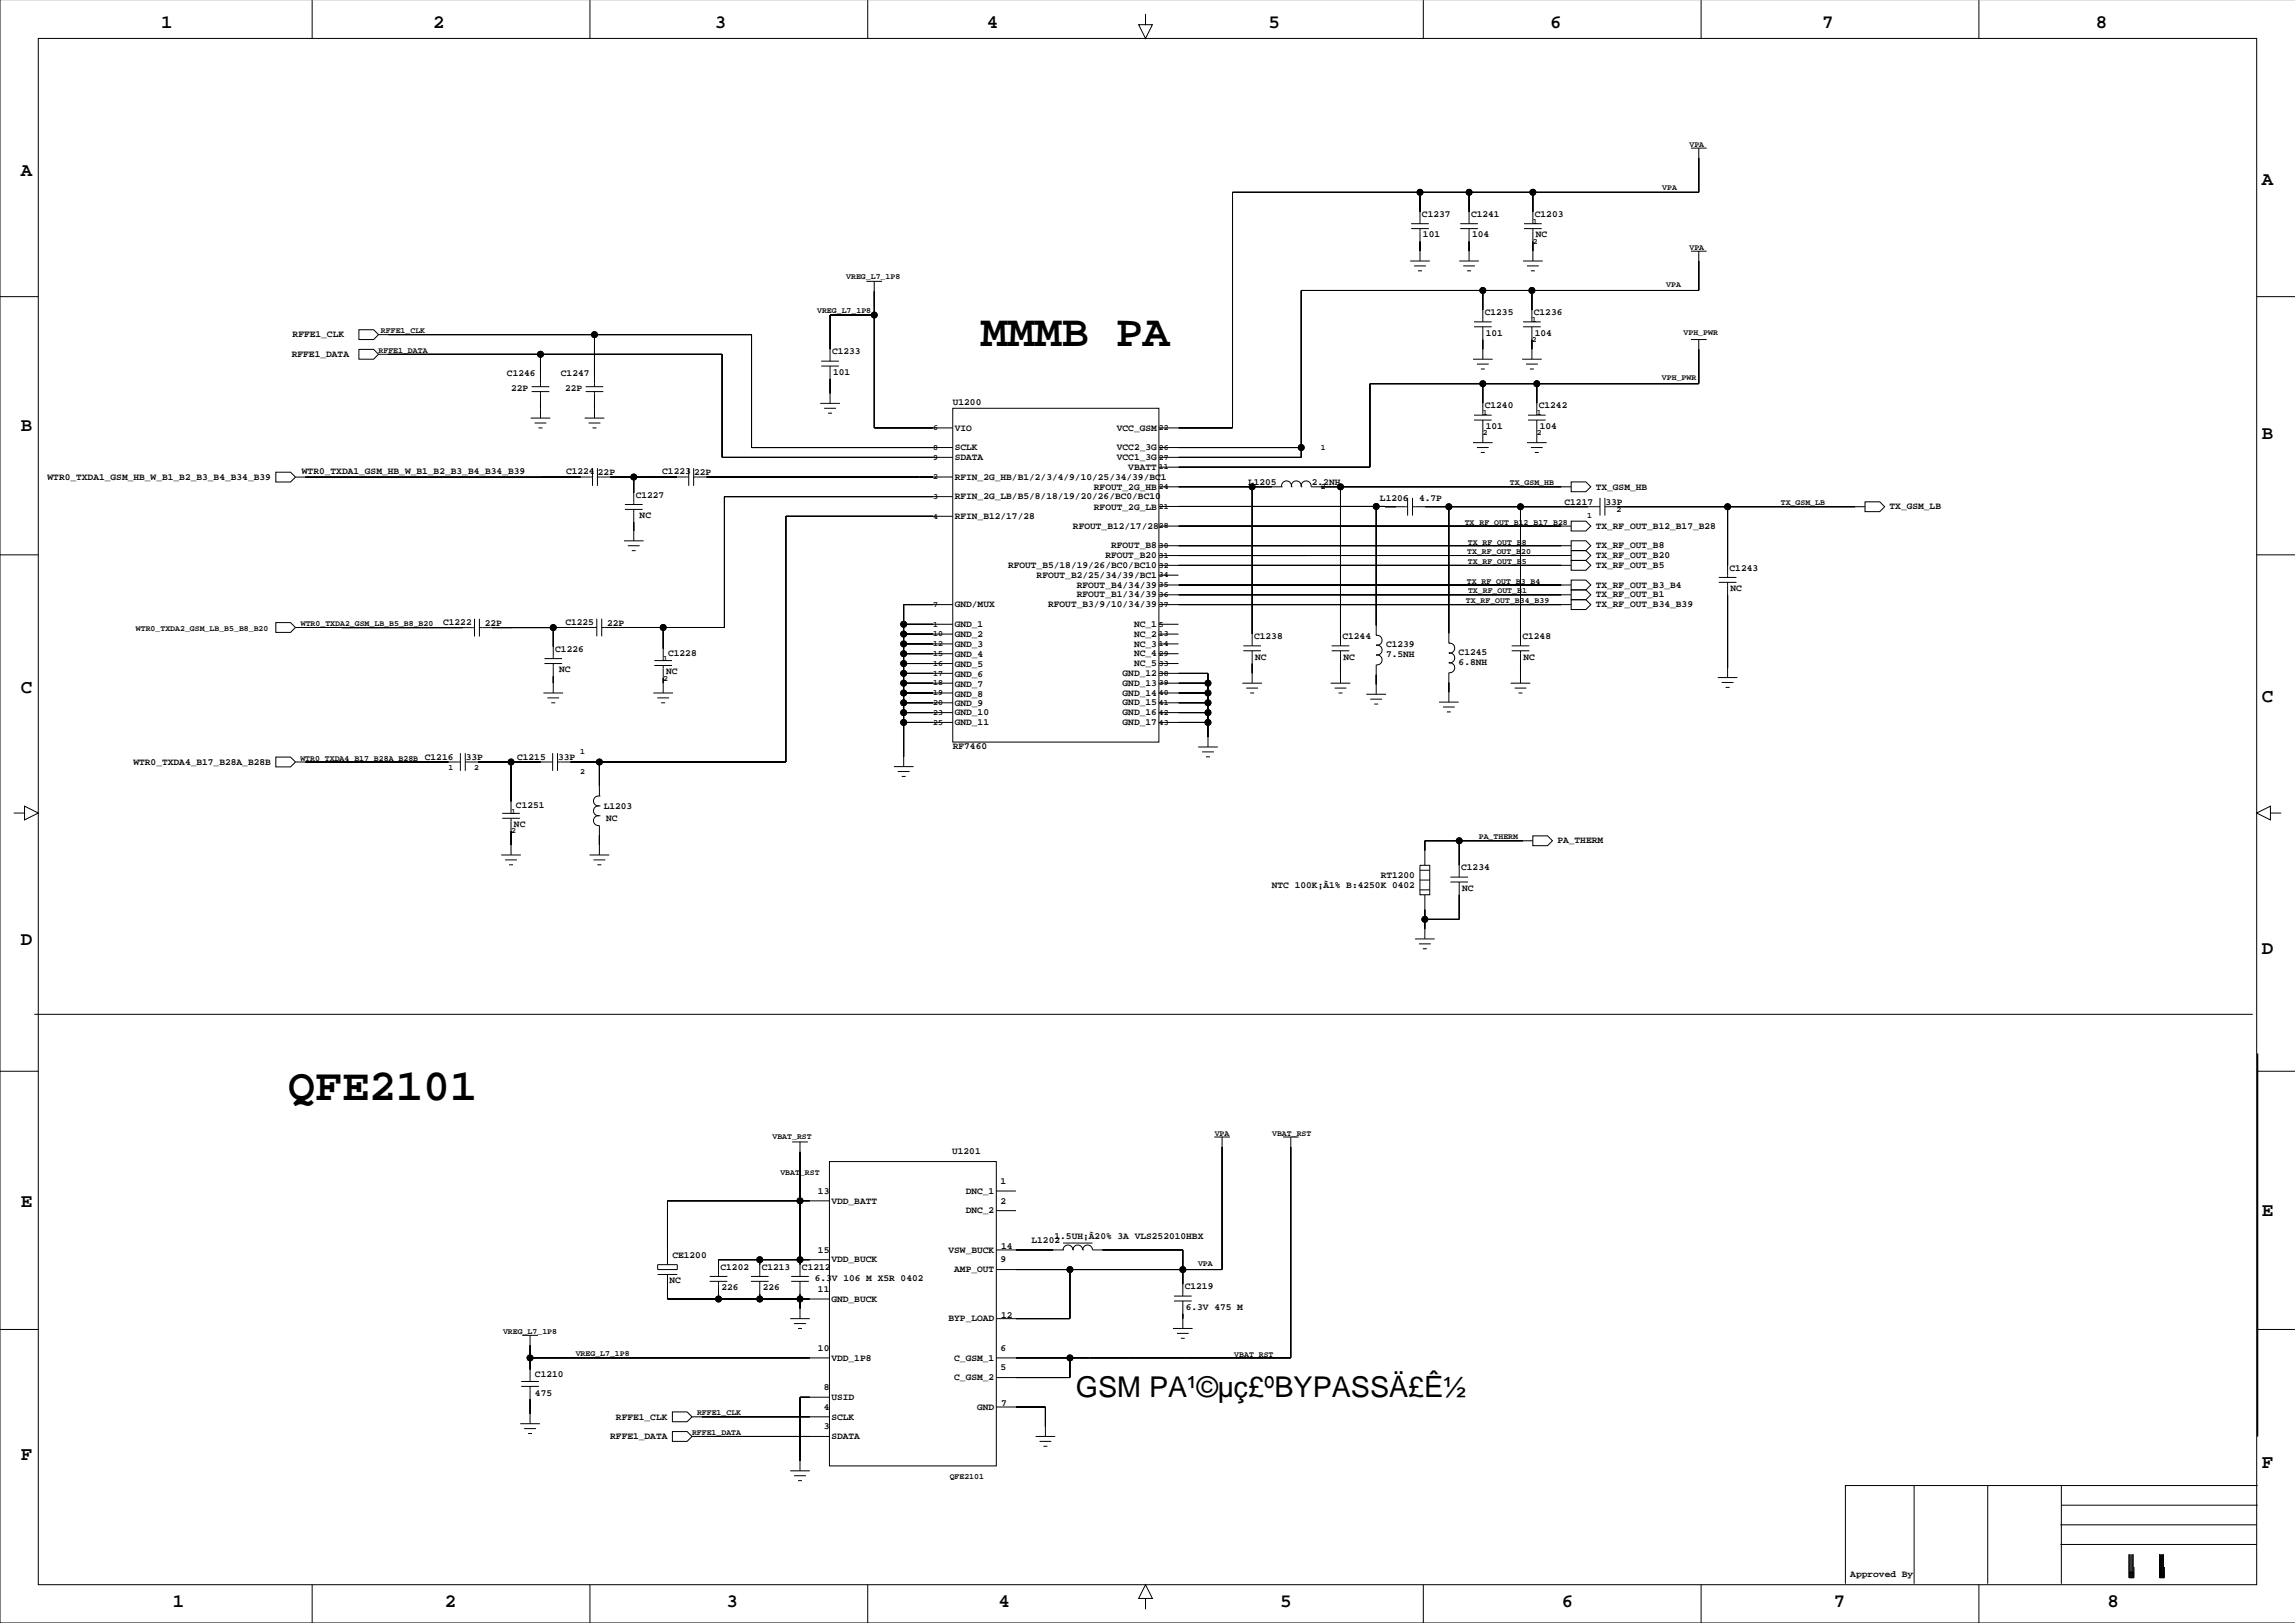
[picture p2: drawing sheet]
<svg xmlns="http://www.w3.org/2000/svg" width="594mm" height="420mm" viewBox="0 0 594 420" stroke-linecap="round" stroke-linejoin="round" font-family="sans-serif">
<defs><g id="words">
<g font-size="11.6">
<text x="253.8" y="89.6">MMMB PA</text>
<text x="74.6" y="284.4">QFE2101</text>
</g>
<text font-size="7.4" x="278.3" y="361.3">GSM PA¹©µç£ºBYPASSÄ£Ê½</text>
<g font-size="4.9">
<text x="41.7" y="7.3">1</text>
<text x="112" y="7.3">2</text>
<text x="184.9" y="7.3">3</text>
<text x="255.3" y="7.3">4</text>
<text x="328.1" y="7.3">5</text>
<text x="401" y="7.3">6</text>
<text x="471.4" y="7.3">7</text>
<text x="542.2" y="7.3">8</text>
<text x="5.4" y="45.6">A</text>
<text x="585.1" y="47.9">A</text>
<text x="5.4" y="111.4">B</text>
<text x="585.1" y="113.7">B</text>
<text x="5.4" y="179.2">C</text>
<text x="585.1" y="181.5">C</text>
<text x="5.4" y="244.4">D</text>
<text x="585.1" y="246.7">D</text>
<text x="5.4" y="312.3">E</text>
<text x="585.1" y="314.5">E</text>
<text x="5.4" y="377.5">F</text>
<text x="585.1" y="379.8">F</text>
<text x="44.7" y="415.6">1</text>
<text x="115.1" y="415.6">2</text>
<text x="188" y="415.6">3</text>
<text x="258.3" y="415.6">4</text>
<text x="331.2" y="415.6">5</text>
<text x="404.1" y="415.6">6</text>
<text x="474.4" y="415.6">7</text>
<text x="545.3" y="415.6">8</text>
</g>
<g font-size="2.5">
<text x="367.9" y="56.1">C1237</text>
<text x="380.6" y="56.1">C1241</text>
<text x="397.1" y="56.1">C1203</text>
<text x="368.1" y="61.4">101</text>
<text x="380.8" y="61.4">104</text>
<text x="397.3" y="61.4">NC</text>
<text x="384.1" y="81.5">C1235</text>
<text x="396.8" y="81.5">C1236</text>
<text x="75.7" y="87.3">RFFE1_CLK</text>
<text x="384.4" y="86.8">101</text>
<text x="397.1" y="86.8">104</text>
<text x="75.5" y="92.3">RFFE1_DATA</text>
<text x="215.2" y="91.6">C1233</text>
<text x="131.1" y="97.2">C1246</text>
<text x="132.2" y="101">22P</text>
<text x="145.1" y="97.2">C1247</text>
<text x="146.2" y="101">22P</text>
<text x="215.5" y="97">101</text>
<text x="246.5" y="104.8">U1200</text>
<text x="384.1" y="105.6">C1240</text>
<text x="398.1" y="105.6">C1242</text>
<text x="247" y="111.4">VIO</text>
<text x="288.9" y="111.4">VCC_GSM</text>
<text x="384.4" y="110.9">101</text>
<text x="398.3" y="110.9">104</text>
<text x="247" y="116.5">SCLK</text>
<text x="247" y="119">SDATA</text>
<text x="288.9" y="116.5">VCC2_3G</text>
<text x="288.9" y="119">VCC1_3G</text>
<text x="12.3" y="124.1">WTR0_TXDA1_GSM_HB_W_B1_B2_B3_B4_B34_B39</text>
<text x="78.1" y="122.7">WTR0_TXDA1_GSM_HB_W_B1_B2_B3_B4_B34_B39</text>
<text x="146.4" y="122.6">C1224</text>
<text x="154.7" y="122.9">22P</text>
<text x="171.3" y="122.6">C1223</text>
<text x="179.6" y="122.9">22P</text>
<text x="247" y="124.1">RFIN_2G_HB/B1/2/3/4/9/10/25/34/39/BC1</text>
<text x="291.9" y="121.5">VBATT</text>
<text x="322.9" y="125.5">L1205</text>
<text x="339.4" y="125.5">2.2NH</text>
<text x="164.5" y="128.7">C1227</text>
<text x="247" y="129.2">RFIN_2G_LB/B5/8/18/19/20/26/BC0/BC10</text>
<text x="283" y="131.9">RFOUT_2G_LB</text>
<text x="283" y="126.6">RFOUT_2G_HB</text>
<text x="357" y="129.6">L1206</text>
<text x="367.1" y="129.6">4.7P</text>
<text x="404.7" y="130.6">C1217</text>
<text x="412.8" y="126.6">TX_GSM_HB</text>
<text x="415.3" y="130.6">33P</text>
<text x="488.8" y="131.8">TX_GSM_LB</text>
<text x="165.5" y="134.1">NC</text>
<text x="247" y="134.2">RFIN_B12/17/28</text>
<text x="277.6" y="136.8">RFOUT_B12/17/28</text>
<text x="412.8" y="136.8">TX_RF_OUT_B12_B17_B28</text>
<text x="287.4" y="141.9">RFOUT_B8</text>
<text x="412.8" y="141.8">TX_RF_OUT_B8</text>
<text x="260.8" y="146.9">RFOUT_B5/18/19/26/BC0/BC10</text>
<text x="268.2" y="149.5">RFOUT_B2/25/34/39/BC1</text>
<text x="286" y="144.4">RFOUT_B20</text>
<text x="412.8" y="144.4">TX_RF_OUT_B20</text>
<text x="412.8" y="146.9">TX_RF_OUT_B5</text>
<text x="447.4" y="147.6">C1243</text>
<text x="278.6" y="152">RFOUT_B4/34/39</text>
<text x="278.6" y="154.5">RFOUT_B1/34/39</text>
<text x="412.8" y="152">TX_RF_OUT_B3_B4</text>
<text x="412.8" y="154.5">TX_RF_OUT_B1</text>
<text x="447.7" y="152.9">NC</text>
<text x="114.6" y="161.6">C1222</text>
<text x="125.4" y="161.9">22P</text>
<text x="146.3" y="161.5">C1225</text>
<text x="157.1" y="161.9">22P</text>
<text x="247" y="157.1">GND/MUX</text>
<text x="271.2" y="157.1">RFOUT_B3/9/10/34/39</text>
<text x="412.8" y="157.1">TX_RF_OUT_B34_B39</text>
<text x="247" y="164.7">GND_2</text>
<text x="247" y="167.2">GND_3</text>
<text x="247" y="162.2">GND_1</text>
<text x="293.4" y="162.2">NC_1</text>
<text x="293.4" y="164.7">NC_2</text>
<text x="293.4" y="167.2">NC_3</text>
<text x="324.4" y="165.3">C1238</text>
<text x="347.3" y="165.3">C1244</text>
<text x="358.6" y="167.4">C1239</text>
<text x="393.9" y="165.3">C1248</text>
<text x="143.6" y="168.6">C1226</text>
<text x="144.7" y="173.9">NC</text>
<text x="172.8" y="169.6">C1228</text>
<text x="247" y="170">GND_4</text>
<text x="247" y="172.6">GND_5</text>
<text x="293.4" y="169.8">NC_4</text>
<text x="293.4" y="172.3">NC_5</text>
<text x="324.7" y="170.6">NC</text>
<text x="347.6" y="170.6">NC</text>
<text x="358.6" y="169.9">7.5NH</text>
<text x="377.4" y="169.4">C1245</text>
<text x="377.4" y="172">6.8NH</text>
<text x="394.1" y="170.6">NC</text>
<text x="172.3" y="174.4">NC</text>
<text x="247" y="175.1">GND_6</text>
<text x="247" y="177.7">GND_7</text>
<text x="290.4" y="174.9">GND_12</text>
<text x="290.4" y="177.4">GND_13</text>
<text x="290.4" y="179.9">GND_14</text>
<text x="247" y="180.2">GND_8</text>
<text x="247" y="182.7">GND_9</text>
<text x="247" y="185">GND_10</text>
<text x="290.4" y="182.5">GND_15</text>
<text x="290.4" y="185">GND_16</text>
<text x="247" y="187.6">GND_11</text>
<text x="290.4" y="187.6">GND_17</text>
<text x="34.5" y="197.8">WTR0_TXDA4_B17_B28A_B28B</text>
<text x="109.9" y="196.7">C1216</text>
<text x="120.5" y="196.7">33P</text>
<text x="133.8" y="196.7">C1215</text>
<text x="144.4" y="196.7">33P</text>
<text x="246.5" y="193.7">RF7460</text>
<text x="133.5" y="209.1">C1251</text>
<text x="156.2" y="209.1">L1203</text>
<text x="133" y="213.9">NC</text>
<text x="156.8" y="212.3">NC</text>
<text x="402.9" y="218.2">PA_THERM</text>
<text x="357.2" y="227.2">RT1200</text>
<text x="378" y="225.1">C1234</text>
<text x="329" y="229.7">NTC 100K¡À1% B:4250K 0402</text>
<text x="378.3" y="230.4">NC</text>
<text x="246.3" y="298.4">U1201</text>
<text x="211.6" y="308.8">13</text>
<text x="215.1" y="311.3">VDD_BATT</text>
<text x="249.8" y="308.8">DNC_1</text>
<text x="258.8" y="311.3">2</text>
<text x="258.8" y="306.2">1</text>
<text x="249.8" y="313.8">DNC_2</text>
<text x="259" y="323.1">14</text>
<text x="266.8" y="321.6">L1202</text>
<text x="272.8" y="320.6">1.5UH¡À20% 3A VLS252010HBX</text>
<text x="174" y="325.3">CE1200</text>
<text x="186.4" y="328.4">C1202</text>
<text x="197.1" y="328.4">C1213</text>
<text x="207.5" y="328.4">C1212</text>
<text x="211.6" y="324">15</text>
<text x="215.1" y="326.5">VDD_BUCK</text>
<text x="245.4" y="324">VSW_BUCK</text>
<text x="246.9" y="329.1">AMP_OUT</text>
<text x="258.8" y="326.5">9</text>
<text x="173.2" y="331.9">NC</text>
<text x="186.6" y="333.7">226</text>
<text x="197.3" y="333.7">226</text>
<text x="210.8" y="331.4">6.3V 106 M X5R 0402</text>
<text x="211.6" y="334.2">11</text>
<text x="306.5" y="333.5">C1219</text>
<text x="215.1" y="336.7">GND_BUCK</text>
<text x="245.4" y="341.8">BYP_LOAD</text>
<text x="259" y="340.9">12</text>
<text x="306.8" y="338.8">6.3V 475 M</text>
<text x="211.6" y="349.4">10</text>
<text x="215.1" y="351.9">VDD_1P8</text>
<text x="246.9" y="351.9">C_GSM_1</text>
<text x="258.8" y="349.4">6</text>
<text x="138.4" y="356.1">C1210</text>
<text x="213.1" y="359.6">8</text>
<text x="246.9" y="357">C_GSM_2</text>
<text x="258.8" y="354.5">5</text>
<text x="138.4" y="361.1">475</text>
<text x="213.1" y="364.6">4</text>
<text x="215.1" y="362.1">USID</text>
<text x="252.8" y="364.6">GND</text>
<text x="259" y="363.8">7</text>
<text x="159.3" y="367.2">RFFE1_CLK</text>
<text x="213.1" y="369.7">3</text>
<text x="215.1" y="367.2">SCLK</text>
<text x="157.9" y="372.3">RFFE1_DATA</text>
<text x="215.1" y="372.3">SDATA</text>
<text x="478.7" y="407.8">Approved By</text>
</g>
<g font-size="2.1">
<text x="437.1" y="37.9">VPA</text>
<text x="430.1" y="49.2">VPA</text>
<text x="396.6" y="58">1</text>
<text x="396.6" y="63">2</text>
<text x="437.1" y="64.6">VPA</text>
<text x="218.9" y="72.1">VREG_L7_1P8</text>
<text x="431.1" y="74.3">VPA</text>
<text x="211.4" y="80.9">VREG_L7_1P8</text>
<text x="396.3" y="83.3">1</text>
<text x="98.6" y="86.2">RFFE1_CLK</text>
<text x="396.3" y="88.4">2</text>
<text x="435.5" y="86.7">VPH_PWR</text>
<text x="97.9" y="91.3">RFFE1_DATA</text>
<text x="430" y="98.4">VPH_PWR</text>
<text x="383.6" y="107.5">1</text>
<text x="397.6" y="107.5">1</text>
<text x="241.4" y="111.3">6</text>
<text x="299.8" y="111.3">22</text>
<text x="383.6" y="112.5">2</text>
<text x="397.6" y="112.5">2</text>
<text x="241.4" y="118.9">9</text>
<text x="241.4" y="116.4">8</text>
<text x="299.8" y="118.9">27</text>
<text x="299.8" y="116.4">26</text>
<text x="341.7" y="116.4">1</text>
<text x="241.4" y="124">2</text>
<text x="299.8" y="121.4">11</text>
<text x="390.6" y="125.5">TX_GSM_HB</text>
<text x="241.4" y="129.1">3</text>
<text x="299.8" y="126.5">24</text>
<text x="299.8" y="131.6">21</text>
<text x="341.7" y="126.5">2</text>
<text x="460.7" y="130.7">TX_GSM_LB</text>
<text x="241.4" y="134.1">4</text>
<text x="299.8" y="136.7">28</text>
<text x="378.9" y="135.7">TX_RF_OUT_B12_B17_B28</text>
<text x="410.6" y="133.9">1</text>
<text x="418.2" y="132.4">2</text>
<text x="299.8" y="141.8">30</text>
<text x="379.6" y="143.4">TX_RF_OUT_B20</text>
<text x="379.7" y="140.9">TX_RF_OUT_B8</text>
<text x="299.8" y="149.4">34</text>
<text x="299.8" y="146.8">32</text>
<text x="299.8" y="144.3">31</text>
<text x="379.7" y="145.9">TX_RF_OUT_B5</text>
<text x="299.8" y="154.4">36</text>
<text x="299.8" y="151.9">35</text>
<text x="379.5" y="150.9">TX_RF_OUT_B3_B4</text>
<text x="379.8" y="153.5">TX_RF_OUT_B1</text>
<text x="77.8" y="161.9">WTR0_TXDA2_GSM_LB_B5_B8_B20</text>
<text x="241.4" y="157">7</text>
<text x="299.8" y="157">37</text>
<text x="379.2" y="156">TX_RF_OUT_B34_B39</text>
<text x="35.2" y="163.2">WTR0_TXDA2_GSM_LB_B5_B8_B20</text>
<text x="241.4" y="167.1">12</text>
<text x="241.4" y="164.6">10</text>
<text x="241.4" y="162.1">1</text>
<text x="299.8" y="167.1">14</text>
<text x="299.8" y="164.6">13</text>
<text x="299.8" y="162.1">5</text>
<text x="171.6" y="171">1</text>
<text x="241.4" y="172.2">16</text>
<text x="241.4" y="169.7">15</text>
<text x="299.8" y="172.2">33</text>
<text x="299.8" y="169.7">29</text>
<text x="171.6" y="176">2</text>
<text x="241.4" y="179.8">19</text>
<text x="241.4" y="177.3">18</text>
<text x="241.4" y="174.8">17</text>
<text x="299.8" y="179.8">40</text>
<text x="299.8" y="177.3">39</text>
<text x="299.8" y="174.8">38</text>
<text x="241.4" y="184.9">23</text>
<text x="241.4" y="182.4">20</text>
<text x="299.8" y="184.9">42</text>
<text x="299.8" y="182.4">41</text>
<text x="241.4" y="187.5">25</text>
<text x="299.8" y="187.5">43</text>
<text x="77.7" y="196.7">WTR0_TXDA4_B17_B28A_B28B</text>
<text x="150.1" y="195.2">1</text>
<text x="116.1" y="199.2">1</text>
<text x="122.7" y="199.2">2</text>
<text x="150.1" y="200.2">2</text>
<text x="132.2" y="215.5">2</text>
<text x="132.2" y="210.5">1</text>
<text x="382.6" y="217.1">PA_THERM</text>
<text x="314.3" y="293.7">VPA</text>
<text x="329.1" y="293.7">VBAT_RST</text>
<text x="199.9" y="294.5">VBAT_RST</text>
<text x="201.9" y="303.9">VBAT_RST</text>
<text x="309.9" y="327.5">VPA</text>
<text x="130.1" y="345">VREG_L7_1P8</text>
<text x="148.9" y="350.9">VREG_L7_1P8</text>
<text x="319.3" y="350.9">VBAT_RST</text>
<text x="179" y="371.2">RFFE1_DATA</text>
<text x="180.3" y="366.1">RFFE1_CLK</text>
<text x="245.7" y="382.6">QFE2101</text>
</g>
</g></defs>
<g fill="none" stroke="#000" stroke-width=".26">
<path d="M0 -.1v419.9h593.8M9.9 9.9h573.9v400h-573.9zM80.8 0v9.9M152.6 0v9.9M224.5 0v9.9M296.4 3.6v2.8h1.7l-1.7 3.5-1.8-3.5h1.8M368.2 0v9.9M440.1 0v9.9M511.9 0v9.9M437.4 38.3h4.1M439.5 38.3v11.4h-120.6v61h-19.1M365.1 59.1h4.5"/>
<path d="M365.1 57.9h4.5M367.4 49.7v8.2M367.4 59.1v8.4M377.8 59.1h4.5M377.8 57.9h4.5M380.1 49.7v8.2M380.1 59.1v8.4M394.3 59.1h4.5M394.3 57.9h4.5M396.6 49.7v8.2M396.6 59.1v8.4M439.5 40.9h.1"/>
<path d="M0 76.7h9.9M224.1 72.8h4.1M226.2 75.3h.1M226.2 72.8v37.9h20.3M226.2 79.4h.1M364.8 67.5h5.1M365.8 68.8h3.1M366.9 70.1h1M367.4 65h.1M377.5 67.5h5.1M378.5 68.8h3.1M379.6 70.1h1"/>
<path d="M380.1 65h.1M383.6 75.1v8.2M394 67.5h5.1M395 68.8h3.1M396.1 70.1h1M396.3 75.1v8.2M396.6 65h.1M437.4 65h4.1M439.5 67.5h.1M439.5 65v10.1h-102.9v43.2h-36.8M583.8 76.7h9.9M92.8 85.3h3.9l1.2 1.3-1.2 1.2h-3.9z"/>
<path d="M92.8 90.4h3.9l1.2 1.2-1.2 1.3h-3.9zM97.9 86.6h96.5v29.2h52.1M97.9 91.6h88.9v26.7h59.7M139.8 91.6v8.4M153.8 86.6v13.4M212.5 94.7h4.5M212.5 93.4h4.5M214.7 94.7v9.6M226.2 81.5h-11.5v11.9M381.1 92.9h5.1M381.3 84.5h4.6M381.3 83.3h4.6"/>
<path d="M382.1 94.2h3M383.1 95.4h1M383.6 90.4h.1M383.6 84.5v8.4M383.6 99.3v8.1M393.8 92.9h5M394 84.5h4.6M394 83.3h4.6M394.8 94.2h3M395.8 95.4h1M396.3 90.4h.1M396.3 84.5v8.4"/>
<path d="M397.6 99.3v8.1M437.4 87.8h4.1M439.5 90.4h.1M439.5 87.8v11.5h-85.1v21.5h-54.6M137.3 108.1h5.1M137.5 100h4.6M137.5 101.3h4.6M138.3 109.4h3.1M139.3 110.7h1M139.8 105.6h.1M139.8 101.3v6.8M151.3 108.1h5"/>
<path d="M151.5 100h4.6M151.5 101.3h4.6M152.3 109.4h3M153.3 110.7h1M153.8 105.6h.1M153.8 101.3v6.8M212.2 104.3h5.1M213.2 105.6h3.1M214.2 106.9h1M214.7 101.8h.1M246.5 105.6h53.3v86.3h-53.3zM299.8 115.8h36.8"/>
<path d="M381.1 114.5h5.1M381.3 108.7h4.6M381.3 107.4h4.6M382.1 115.8h3M383.1 117h1M383.6 112h.1M383.6 108.7v5.8M395 114.5h5.1M395.3 108.7h4.6M395.3 107.4h4.6M396.1 115.8h3M397.1 117h1"/>
<path d="M397.6 112h.1M397.6 108.7v5.8M71.4 122.1h3.8l1.2 1.3-1.2 1.3h-3.8zM140 123.4h.1M153.3 123.4h-76.9M153.3 121.1v4.6M154.6 121.1v4.6M161.4 139.9h5.1M161.7 131.8h4.5M161.7 130.5h4.5M164 137.4h.1M164 123.4v7.1"/>
<path d="M164 131.8v8.1M167.6 123.4h.1M178.2 123.4h-23.6M178.2 121.1v4.6M179.4 123.4h67.1M179.4 121.1v4.6M237.9 123.4h.1M246.5 133.5h-43.2v63.6h-59.1M246.5 128.5h-59.1v33.8h-31.7M299.8 131l64.4 .1M299.8 136.1h106.7M299.8 125.9h31.8"/>
<path d="M323.9 125.9v41.2M331.6 125.9a1.29 1.29 0 0 1 1.2-1.5 1.29 1.29 0 0 1 1.3 1.5M331.6 125.9h.1M334.1 125.9a1.29 1.29 0 0 1 1.3-1.5 1.29 1.29 0 0 1 1.2 1.5M334.1 125.9h.1M336.6 125.9a1.29 1.29 0 0 1 1.3-1.5 1.29 1.29 0 0 1 1.3 1.5h67.3M336.6 125.9h.1M346.8 125.9v41.2M356 131v33.3M364.2 128.8v4.6M365.4 131.1h48.5M365.4 128.8v4.6"/>
<path d="M374.8 131.1v35.3M393.4 131.1v36M406.5 134.8h3.8l1.2 1.3-1.2 1.2h-3.8zM406.5 124.7h3.8l1.2 1.2-1.2 1.3h-3.8zM406.5 139.9h3.8l1.2 1.3-1.2 1.2h-3.8zM413.9 128.8v4.6M415.2 131.1h67.3M415.2 128.8v4.6M446.9 131.1v18.3M482.5 129.8h3.8l1.3 1.3-1.3 1.2h-3.8zM0 143.5h9.9M162.4 141.2h3.1"/>
<path d="M163.4 142.4h1.1M246.5 156.4h-12.7v41.9M299.8 156.4h106.7M299.8 151.3h106.7M299.8 146.2h106.7M299.8 148.8h5.1M299.8 153.9h106.7M338 143.7h.1M406.5 155.1h3.8l1.2 1.3-1.2 1.3h-3.8zM406.5 150h3.8l1.2 1.3-1.2 1.3h-3.8zM406.5 142.4h3.8l1.2 1.3-1.2 1.3h-3.8zM406.5 145h3.8l1.2 1.2-1.2 1.3h-3.8z"/>
<path d="M406.5 152.6h3.8l1.2 1.3-1.2 1.2h-3.8zM406.5 141.2h-106.7M406.5 143.7h-106.7M444.7 150.6h4.5M444.7 149.4h4.5M446.9 150.6v24.7M583.8 143.5h9.9M71.4 161h3.8l1.2 1.3-1.2 1.3h-3.8zM76.4 162.3h46.4M88.4 162.3h.1M122.8 160.1v4.5M124 160.1v4.5"/>
<path d="M132.4 162.3h.1M140.6 179.2h5.1M140.8 171.6h4.6M140.8 170.4h4.6M143.1 176.7h.1M143.1 162.3v8.1M143.1 171.6v7.6M154.4 162.3h-30.4M154.4 160v4.6M155.7 160v4.6M169 179.2h5.1M169.3 172.1h4.6"/>
<path d="M169.3 170.9h4.6M171.6 176.7h.1M171.6 162.3v8.6M171.6 172.1v7.1M233.8 179.2h12.7M233.8 161.5h12.7M233.8 164h12.7M233.8 166.6h12.7M233.8 169.1h12.7M233.8 171.6h12.7M233.8 174.2h12.7M233.8 176.7h12.7"/>
<path d="M299.8 174.2h12.7v19M299.8 179.2h12.7M299.8 161.5h5.1M299.8 164h5.1M299.8 166.6h5.1M299.8 169.1h5.1M299.8 171.6h5.1M299.8 176.7h12.7M321.4 176.7h5.1M321.6 168.3h4.6M321.6 167.1h4.6M322.4 178h3.1"/>
<path d="M323.4 179.2h1M323.9 174.2h.1M323.9 168.3v8.4M344.3 176.7h5M344.5 168.3h4.6M344.5 167.1h4.6M345.3 178h3M346.3 179.2h1M346.8 174.2h.1M346.8 168.3v8.4M353.5 179.6h5.1M356 177h.1"/>
<path d="M356 164.3h.1M356 166.9h.1M356 169.4h.1M356 164.3a1.29 1.29 0 0 1 1.6 1.3 1.29 1.29 0 0 1-1.6 1.3M356 166.9a1.29 1.29 0 0 1 1.6 1.2 1.29 1.29 0 0 1-1.6 1.3M356 169.4a1.29 1.29 0 0 1 1.6 1.3 1.29 1.29 0 0 1-1.6 1.3v7.6M374.8 179.1h.1M374.8 166.4h.1M374.8 168.9h.1M374.8 171.5h.1M374.8 166.4a1.29 1.29 0 0 1 1.5 1.2 1.29 1.29 0 0 1-1.5 1.3M374.8 168.9a1.29 1.29 0 0 1 1.5 1.3 1.29 1.29 0 0 1-1.5 1.3"/>
<path d="M374.8 171.4a1.29 1.29 0 0 1 1.5 1.3 1.29 1.29 0 0 1-1.5 1.3v7.6M390.8 176.7h5.1M391.1 168.3h4.5M391.1 167.1h4.5M391.8 178h3.1M392.8 179.2h1.1M393.4 174.2h.1M393.4 168.3v8.4M444.4 175.3h5.1M445.4 176.5h3.1M446.4 177.8h1M446.9 172.7h.1"/>
<path d="M71.4 195.8h3.8l1.2 1.3-1.2 1.3h-3.8zM76.4 197.1h42.7M119.1 194.8v4.6M120.4 197.1h22.6M120.4 194.8v4.6M132.2 197.1v13.3M141.6 180.5h3.1M142.6 181.8h1M143 194.8v4.6M144.2 194.8v4.6M155.1 197.1v8.8M170 180.5h3.1"/>
<path d="M171.1 181.8h1M231.2 198.3h5.1M232.3 199.6h3M233.8 195.8h.1M233.8 181.8h12.7M233.8 184.3h12.7M233.8 186.9h12.7M299.8 181.8h12.7M299.8 184.3h12.7M299.8 186.9h12.7M310 193.2h5M311 194.5h3"/>
<path d="M312 195.8h1M312.5 190.7h.1M354.5 180.8h3.1M355.5 182.1h1M372.3 181.6h5.1M373.3 182.9h3M374.3 184.1h1M3.6 210.3h2.7v-1.8l3.6 1.8-3.6 1.8v-1.8M129.9 211.7h4.6M129.9 210.4h4.6M132.2 218.6h.1M132.2 211.7v9.4"/>
<path d="M155.1 205.9a1.29 1.29 0 0 0-1.6 1.3 1.29 1.29 0 0 0 1.6 1.3 1.29 1.29 0 0 0-1.6 1.2 1.29 1.29 0 0 0 1.6 1.3 1.29 1.29 0 0 0-1.6 1.3 1.29 1.29 0 0 0 1.6 1.2M155.1 218.6h.1M155.1 205.9h.1M155.1 208.5h.1M155.1 211h.1M155.1 213.5v7.6M233.3 200.8h1M377.5 217.5v9.4M396.5 216.2h3.9l1.2 1.3-1.2 1.2h-3.9zM396.5 217.5h-27.9v6.3M587.4 210.3v-1.8l-3.6 1.8 3.6 1.8v-1.8h2.8M129.7 221.1h5"/>
<path d="M130.7 222.4h3M131.7 223.7h1M152.5 221.1h5.1M153.5 222.4h3.1M154.6 223.7h1M367.3 223.8h2.6v7.6h-2.6zM367.3 225.1h2.6M367.3 227.6h2.6M367.3 230.2h2.6M368.6 231.4v11.5M375.2 228.1h4.6M375.2 226.9h4.6"/>
<path d="M377.5 228.1v9.7h-8.9M366.1 242.9h5.1M367.1 244.1h3M368.1 245.4h1M368.6 240.3h.1M0 277.1h9.9M8.9 262.4h573.9M583.8 277.1h9.9M584.1 272.5v99.1M204.9 295.4h4.1M207 297.9h.1M207 295.4v34.8"/>
<path d="M314.1 294.1h4.1M316.2 296.6h.1M316.2 294.1v34.3h-58.4M331.9 294.1h4.1M333.9 296.6h.1M333.9 294.1v57.1h-76.1M214.6 300.5h43.2v78.7h-43.2zM214.6 310.6h-41.9v16.5M257.8 308.1h5M257.8 313.1h5M319.4 319h.1M170.1 327.1h5.1v1.3h-5.1z"/>
<path d="M170.1 329.7h5.1M172.7 329.7v6.3h41.9M183.6 331.4h4.6M183.6 330.2h4.6M185.9 331.4v4.6M194.3 331.4h4.5M194.3 330.2h4.5M196.6 325.8v4.4M196.6 331.4v4.6M204.7 331.4h4.5M204.7 330.2h4.5M207 338.5h.1"/>
<path d="M207 331.4v9.7M214.6 325.8h-28.7v4.4M257.8 323.3h17.2M275 323.3h.1M275 323.3a1.27 1.27 0 0 1 1.3-1.3 1.27 1.27 0 0 1 1.3 1.3M275 321.5h7.6M276.8 328.4v12.7h-19M277.6 323.3h.1M277.6 323.3a1.27 1.27 0 0 1 1.2-1.3 1.27 1.27 0 0 1 1.3 1.3M280.1 323.3h.1M280.1 323.3a1.27 1.27 0 0 1 1.3-1.3 1.27 1.27 0 0 1 1.2 1.3h23.4v11.9M303.7 336.5h4.6"/>
<path d="M303.7 335.2h4.6M306 336.5v7.1M0 343.9h9.9M134.8 358.6h4.6M134.8 357.3h4.6M135.1 345.4h4.1M137.1 347.9h.1M137.1 345.4v11.9M137.1 358.6v9.7M137.1 351.2h77.5M204.4 341.1h5.1M205.4 342.4h3.1"/>
<path d="M206.5 343.6h1M276.8 351.2v5.1h-19M303.5 343.6h5M304.5 344.9h3M305.5 346.2h1M306 341.1h.1M583.8 343.9h9.9M134.6 368.3h5.1M135.6 369.5h3.1M136.6 370.8h1M137.1 365.7h.1M174 370.3h3.8l1.2 1.3-1.2 1.2h-3.8z"/>
<path d="M174 365.2h3.8l1.2 1.3-1.2 1.2h-3.8zM179 371.6h35.6M179 366.5h35.6M207 377.9h.1M214.6 361.4h-7.6v19M257.8 363.9h12.6v7.7M267.9 371.6h5.1M268.9 372.8h3.1M269.9 374.1h1.1M270.4 369h.1M204.4 380.4h5.1M205.4 381.7h3.1"/>
<path d="M206.5 383h1M495.2 384.3v25.3M514.2 384.3v25.3M533 399.5h50.8M533 394.4h50.8M533.3 389.3h50.8M533.3 384.3v25.3M584.1 384.3h-106.7v25.3M80.8 409.9v9.9M152.6 409.9v9.9M224.5 409.9v9.9M296.4 413.5h1.7l-1.7-3.6-1.8 3.6h1.8v2.8"/>
<path d="M368.2 409.9v9.9M440.1 409.9v9.9M511.9 409.9v9.9M550.8 406.6h1.3M550.8 406.9h1.3M550.8 407.1h1.3M550.8 407.4h1.3M550.8 402v6.1h1.3v-2.8M550.8 407.6h1.3M550.8 407.9h1.3M551.1 402v6.1M551.3 402v6.1"/>
<path d="M551.6 402v6.1M551.8 402v6.1M558.7 406.6h1.2M558.7 406.9h1.2M558.7 407.1h1.2M558.7 407.4h1.2M558.7 402v6.1h1.2v-2.8M558.7 407.6h1.2M558.7 407.9h1.2M558.9 402v6.1M559.2 402v6.1M559.4 402v6.1"/>
<path d="M559.7 402v6.1"/>
<circle cx="367.4" cy="49.7" r=".76"/>
<circle cx="380.1" cy="49.7" r=".76"/>
<circle cx="396.6" cy="49.7" r=".76"/>
<circle cx="383.6" cy="75.1" r=".76"/>
<circle cx="396.3" cy="75.1" r=".76"/>
<circle cx="139.8" cy="91.6" r=".76"/>
<circle cx="153.8" cy="86.6" r=".76"/>
<circle cx="226.2" cy="81.5" r=".76"/>
<circle cx="383.6" cy="99.3" r=".76"/>
<circle cx="397.6" cy="99.3" r=".76"/>
<circle cx="336.6" cy="115.8" r=".76"/>
<circle cx="164" cy="123.4" r=".76"/>
<circle cx="323.9" cy="125.9" r=".76"/>
<circle cx="346.8" cy="125.9" r=".76"/>
<circle cx="356" cy="131" r=".76"/>
<circle cx="374.8" cy="131.1" r=".76"/>
<circle cx="393.4" cy="131.1" r=".76"/>
<circle cx="446.9" cy="131.1" r=".76"/>
<circle cx="143.1" cy="162.3" r=".76"/>
<circle cx="171.6" cy="162.3" r=".76"/>
<circle cx="233.8" cy="166.6" r=".76"/>
<circle cx="233.8" cy="161.5" r=".76"/>
<circle cx="233.8" cy="174.2" r=".76"/>
<circle cx="233.8" cy="176.7" r=".76"/>
<circle cx="233.8" cy="179.2" r=".76"/>
<circle cx="233.8" cy="164" r=".76"/>
<circle cx="233.8" cy="171.6" r=".76"/>
<circle cx="233.8" cy="169.1" r=".76"/>
<circle cx="312.5" cy="176.7" r=".76"/>
<circle cx="312.5" cy="179.2" r=".76"/>
<circle cx="132.2" cy="197.1" r=".76"/>
<circle cx="155.1" cy="197.1" r=".76"/>
<circle cx="233.8" cy="181.8" r=".76"/>
<circle cx="233.8" cy="186.9" r=".76"/>
<circle cx="233.8" cy="184.3" r=".76"/>
<circle cx="312.5" cy="181.8" r=".76"/>
<circle cx="312.5" cy="186.9" r=".76"/>
<circle cx="312.5" cy="184.3" r=".76"/>
<circle cx="377.5" cy="217.5" r=".76"/>
<circle cx="368.6" cy="237.8" r=".76"/>
<circle cx="207" cy="310.6" r=".76"/>
<circle cx="185.9" cy="336" r=".76"/>
<circle cx="196.6" cy="325.8" r=".76"/>
<circle cx="196.6" cy="336" r=".76"/>
<circle cx="207" cy="325.8" r=".76"/>
<circle cx="207" cy="336" r=".76"/>
<circle cx="276.8" cy="328.4" r=".76"/>
<circle cx="306" cy="328.4" r=".76"/>
<circle cx="137.1" cy="351.2" r=".76"/>
<circle cx="276.8" cy="351.2" r=".76"/>
</g>
<g fill="#000" stroke="#000" stroke-width=".26">
<path d="M318.9 49.7v61z" fill-rule="evenodd"/>
<path d="M367.4 49.7v5.1z" fill-rule="evenodd"/>
<path d="M318.9 49.7h48.5z" fill-rule="evenodd"/>
<path d="M367.4 49.7h12.7z" fill-rule="evenodd"/>
<path d="M380.1 49.7v5.1z" fill-rule="evenodd"/>
<path d="M380.1 49.7h16.5z" fill-rule="evenodd"/>
<path d="M396.6 49.7v5.1z" fill-rule="evenodd"/>
<path d="M396.6 49.7h42.9z" fill-rule="evenodd"/>
<path d="M439.5 40.9v8.8z" fill-rule="evenodd"/>
<path d="M226.2 75.3v4.1z" fill-rule="evenodd"/>
<path d="M226.2 79.4v2.1z" fill-rule="evenodd"/>
<path d="M336.6 75.1v40.7z" fill-rule="evenodd"/>
<path d="M367.4 62.4v2.6z" fill-rule="evenodd"/>
<path d="M380.1 62.4v2.6z" fill-rule="evenodd"/>
<path d="M336.6 75.1h47z" fill-rule="evenodd"/>
<path d="M383.6 75.1v5.1z" fill-rule="evenodd"/>
<path d="M396.3 75.1v5.1z" fill-rule="evenodd"/>
<path d="M383.6 75.1h12.7z" fill-rule="evenodd"/>
<path d="M396.6 62.4v2.6z" fill-rule="evenodd"/>
<path d="M396.3 75.1h43.2z" fill-rule="evenodd"/>
<path d="M439.5 67.5v7.6z" fill-rule="evenodd"/>
<path d="M100.5 91.6h39.3z" fill-rule="evenodd"/>
<path d="M139.8 91.6v5.1z" fill-rule="evenodd"/>
<path d="M100.5 86.6h53.3z" fill-rule="evenodd"/>
<path d="M153.8 86.6v10.1z" fill-rule="evenodd"/>
<path d="M186.8 91.6v26.7z" fill-rule="evenodd"/>
<path d="M139.8 91.6h47z" fill-rule="evenodd"/>
<path d="M194.4 86.6v29.2z" fill-rule="evenodd"/>
<path d="M153.8 86.6h40.6z" fill-rule="evenodd"/>
<path d="M214.7 98v3.8z" fill-rule="evenodd"/>
<path d="M214.7 81.5v8.9z" fill-rule="evenodd"/>
<path d="M214.7 81.5h11.5z" fill-rule="evenodd"/>
<path d="M226.2 81.5v29.2z" fill-rule="evenodd"/>
<path d="M354.4 99.3v21.5z" fill-rule="evenodd"/>
<path d="M383.6 87.8v2.6z" fill-rule="evenodd"/>
<path d="M354.4 99.3h29.2z" fill-rule="evenodd"/>
<path d="M383.6 99.3v5z" fill-rule="evenodd"/>
<path d="M396.3 87.8v2.6z" fill-rule="evenodd"/>
<path d="M397.6 99.3v5z" fill-rule="evenodd"/>
<path d="M383.6 99.3h14z" fill-rule="evenodd"/>
<path d="M397.6 99.3h41.9z" fill-rule="evenodd"/>
<path d="M439.5 90.4v8.9z" fill-rule="evenodd"/>
<path d="M139.8 104.3v1.3z" fill-rule="evenodd"/>
<path d="M153.8 104.3v1.3z" fill-rule="evenodd"/>
<path d="M226.2 110.7h15.2z" fill-rule="evenodd"/>
<path d="M186.8 118.3h54.6z" fill-rule="evenodd"/>
<path d="M194.4 115.8h47z" fill-rule="evenodd"/>
<path d="M304.9 110.7h14z" fill-rule="evenodd"/>
<path d="M304.9 115.8h31.7z" fill-rule="evenodd"/>
<path d="M304.9 118.3h31.7z" fill-rule="evenodd"/>
<path d="M336.6 115.8v2.5z" fill-rule="evenodd"/>
<path d="M79 123.4h61z" fill-rule="evenodd"/>
<path d="M140 123.4h10.2z" fill-rule="evenodd"/>
<path d="M164 135.1v2.3z" fill-rule="evenodd"/>
<path d="M164 123.4v4.1z" fill-rule="evenodd"/>
<path d="M157.9 123.4h6.1z" fill-rule="evenodd"/>
<path d="M164 123.4h3.6z" fill-rule="evenodd"/>
<path d="M167.6 123.4h7.5z" fill-rule="evenodd"/>
<path d="M187.4 128.5v33.8z" fill-rule="evenodd"/>
<path d="M203.3 133.5v63.6z" fill-rule="evenodd"/>
<path d="M182.7 123.4h55.2z" fill-rule="evenodd"/>
<path d="M187.4 128.5h54z" fill-rule="evenodd"/>
<path d="M203.3 133.5h38.1z" fill-rule="evenodd"/>
<path d="M237.9 123.4h3.5z" fill-rule="evenodd"/>
<path d="M323.9 125.9v38.1z" fill-rule="evenodd"/>
<path d="M304.9 125.9h19z" fill-rule="evenodd"/>
<path d="M323.9 125.9h5.1z" fill-rule="evenodd"/>
<path d="M346.8 125.9v38.1z" fill-rule="evenodd"/>
<path d="M341.7 125.9h5.1z" fill-rule="evenodd"/>
<path d="M304.9 120.8h49.5z" fill-rule="evenodd"/>
<path d="M356 131v30.8z" fill-rule="evenodd"/>
<path d="M304.9 131h51.1z" fill-rule="evenodd"/>
<path d="M356 131h2.3z" fill-rule="evenodd"/>
<path d="M358.3 131.1h2.8z" fill-rule="evenodd"/>
<path d="M374.8 131.1v32.7z" fill-rule="evenodd"/>
<path d="M368.7 131.1h6.1z" fill-rule="evenodd"/>
<path d="M374.8 131.1h18.6z" fill-rule="evenodd"/>
<path d="M393.4 131.1v32.9z" fill-rule="evenodd"/>
<path d="M346.8 125.9h57.1z" fill-rule="evenodd"/>
<path d="M304.9 136.1h99z" fill-rule="evenodd"/>
<path d="M393.4 131.1h17.5z" fill-rule="evenodd"/>
<path d="M446.9 131.1v15.2z" fill-rule="evenodd"/>
<path d="M418.5 131.1h28.4z" fill-rule="evenodd"/>
<path d="M446.9 131.1h33.1z" fill-rule="evenodd"/>
<path d="M233.8 156.4v5.1z" fill-rule="evenodd"/>
<path d="M233.8 156.4h7.6z" fill-rule="evenodd"/>
<path d="M304.9 141.2h32.8z" fill-rule="evenodd"/>
<path d="M304.9 143.7h33.1z" fill-rule="evenodd"/>
<path d="M304.9 156.4h99z" fill-rule="evenodd"/>
<path d="M337.7 141.2h66.2z" fill-rule="evenodd"/>
<path d="M304.9 146.2h99z" fill-rule="evenodd"/>
<path d="M304.9 151.3h99z" fill-rule="evenodd"/>
<path d="M304.9 153.9h99z" fill-rule="evenodd"/>
<path d="M338 143.7h65.9z" fill-rule="evenodd"/>
<path d="M446.9 153.9v18.8z" fill-rule="evenodd"/>
<path d="M79 162.3h9.4z" fill-rule="evenodd"/>
<path d="M88.4 162.3h31.3z" fill-rule="evenodd"/>
<path d="M127.3 162.3h5.1z" fill-rule="evenodd"/>
<path d="M143.1 174.9v1.8z" fill-rule="evenodd"/>
<path d="M143.1 162.3v5z" fill-rule="evenodd"/>
<path d="M132.4 162.3h10.7z" fill-rule="evenodd"/>
<path d="M143.1 162.3h8.2z" fill-rule="evenodd"/>
<path d="M171.6 175.4v1.3z" fill-rule="evenodd"/>
<path d="M171.6 162.3v5.5z" fill-rule="evenodd"/>
<path d="M159 162.3h12.6z" fill-rule="evenodd"/>
<path d="M171.6 162.3h15.8z" fill-rule="evenodd"/>
<path d="M233.8 161.5v2.5z" fill-rule="evenodd"/>
<path d="M233.8 164v2.6z" fill-rule="evenodd"/>
<path d="M233.8 166.6v2.5z" fill-rule="evenodd"/>
<path d="M233.8 169.1v2.5z" fill-rule="evenodd"/>
<path d="M233.8 171.6v2.6z" fill-rule="evenodd"/>
<path d="M233.8 174.2v2.5z" fill-rule="evenodd"/>
<path d="M233.8 176.7v2.5z" fill-rule="evenodd"/>
<path d="M233.8 179.2v2.6z" fill-rule="evenodd"/>
<path d="M233.8 169.1h7.6z" fill-rule="evenodd"/>
<path d="M233.8 161.5h7.6z" fill-rule="evenodd"/>
<path d="M233.8 164h7.6z" fill-rule="evenodd"/>
<path d="M233.8 166.6h7.6z" fill-rule="evenodd"/>
<path d="M233.8 171.6h7.6z" fill-rule="evenodd"/>
<path d="M233.8 174.2h7.6z" fill-rule="evenodd"/>
<path d="M233.8 176.7h7.6z" fill-rule="evenodd"/>
<path d="M233.8 179.2h7.6z" fill-rule="evenodd"/>
<path d="M304.9 179.2h7.6z" fill-rule="evenodd"/>
<path d="M312.5 179.2v2.6z" fill-rule="evenodd"/>
<path d="M312.5 176.7v2.5z" fill-rule="evenodd"/>
<path d="M304.9 174.2h7.6z" fill-rule="evenodd"/>
<path d="M312.5 174.2v2.5z" fill-rule="evenodd"/>
<path d="M304.9 176.7h7.6z" fill-rule="evenodd"/>
<path d="M323.9 171.6v2.6z" fill-rule="evenodd"/>
<path d="M346.8 171.6v2.6z" fill-rule="evenodd"/>
<path d="M356 174.5v2.5z" fill-rule="evenodd"/>
<path d="M374.8 176.5v2.6z" fill-rule="evenodd"/>
<path d="M393.4 171.6v2.6z" fill-rule="evenodd"/>
<path d="M79 197.1h37.1z" fill-rule="evenodd"/>
<path d="M123.7 197.1h8.5z" fill-rule="evenodd"/>
<path d="M132.2 197.1v10.2z" fill-rule="evenodd"/>
<path d="M132.2 197.1h7.7z" fill-rule="evenodd"/>
<path d="M155.1 197.1v6.3z" fill-rule="evenodd"/>
<path d="M147.5 197.1h7.6z" fill-rule="evenodd"/>
<path d="M155.1 197.1h48.2z" fill-rule="evenodd"/>
<path d="M233.8 181.8v2.5z" fill-rule="evenodd"/>
<path d="M233.8 184.3v2.6z" fill-rule="evenodd"/>
<path d="M233.8 186.9v8.9z" fill-rule="evenodd"/>
<path d="M233.8 186.9h7.6z" fill-rule="evenodd"/>
<path d="M233.8 181.8h7.6z" fill-rule="evenodd"/>
<path d="M233.8 184.3h7.6z" fill-rule="evenodd"/>
<path d="M304.9 181.8h7.6z" fill-rule="evenodd"/>
<path d="M304.9 184.3h7.6z" fill-rule="evenodd"/>
<path d="M312.5 186.9v3.8z" fill-rule="evenodd"/>
<path d="M304.9 186.9h7.6z" fill-rule="evenodd"/>
<path d="M312.5 184.3v2.6z" fill-rule="evenodd"/>
<path d="M312.5 181.8v2.5z" fill-rule="evenodd"/>
<path d="M132.2 215v3.6z" fill-rule="evenodd"/>
<path d="M155.1 216.1v2.5z" fill-rule="evenodd"/>
<path d="M368.6 217.5v2.5z" fill-rule="evenodd"/>
<path d="M368.6 217.5h8.9z" fill-rule="evenodd"/>
<path d="M377.5 217.5v6.3z" fill-rule="evenodd"/>
<path d="M377.5 217.5h16.5z" fill-rule="evenodd"/>
<path d="M368.6 237.8v2.5z" fill-rule="evenodd"/>
<path d="M368.6 235.3v2.5z" fill-rule="evenodd"/>
<path d="M368.6 237.8h8.9z" fill-rule="evenodd"/>
<path d="M377.5 231.4v6.4z" fill-rule="evenodd"/>
<path d="M207 297.9v12.7z" fill-rule="evenodd"/>
<path d="M316.2 296.6v31.8z" fill-rule="evenodd"/>
<path d="M333.9 296.6v54.6z" fill-rule="evenodd"/>
<path d="M172.7 310.6v12.7z" fill-rule="evenodd"/>
<path d="M172.7 310.6h34.3z" fill-rule="evenodd"/>
<path d="M207 310.6v15.2z" fill-rule="evenodd"/>
<path d="M207 310.6h2.5z" fill-rule="evenodd"/>
<path d="M172.7 333.5v2.5z" fill-rule="evenodd"/>
<path d="M172.7 336h13.2z" fill-rule="evenodd"/>
<path d="M185.9 334.7v1.3z" fill-rule="evenodd"/>
<path d="M185.9 325.8v1.3z" fill-rule="evenodd"/>
<path d="M196.6 334.7v1.3z" fill-rule="evenodd"/>
<path d="M185.9 336h10.7z" fill-rule="evenodd"/>
<path d="M196.6 325.8v1.3z" fill-rule="evenodd"/>
<path d="M185.9 325.8h10.7z" fill-rule="evenodd"/>
<path d="M207 334.7v1.3z" fill-rule="evenodd"/>
<path d="M207 336v2.5z" fill-rule="evenodd"/>
<path d="M196.6 336h10.4z" fill-rule="evenodd"/>
<path d="M207 325.8v1.3z" fill-rule="evenodd"/>
<path d="M196.6 325.8h10.4z" fill-rule="evenodd"/>
<path d="M207 336h2.5z" fill-rule="evenodd"/>
<path d="M207 325.8h2.5z" fill-rule="evenodd"/>
<path d="M262.8 323.3h9.7z" fill-rule="evenodd"/>
<path d="M276.8 328.4v12.7z" fill-rule="evenodd"/>
<path d="M262.8 328.4h14z" fill-rule="evenodd"/>
<path d="M306 339.8v1.3z" fill-rule="evenodd"/>
<path d="M276.8 328.4h29.2z" fill-rule="evenodd"/>
<path d="M285.2 323.3h20.8z" fill-rule="evenodd"/>
<path d="M306 323.3v5.1z" fill-rule="evenodd"/>
<path d="M306 328.4v3.8z" fill-rule="evenodd"/>
<path d="M306 328.4h10.2z" fill-rule="evenodd"/>
<path d="M137.1 351.2v3.1z" fill-rule="evenodd"/>
<path d="M137.1 347.9v3.3z" fill-rule="evenodd"/>
<path d="M137.1 351.2h72.4z" fill-rule="evenodd"/>
<path d="M262.8 356.3h14z" fill-rule="evenodd"/>
<path d="M276.8 351.2v5.1z" fill-rule="evenodd"/>
<path d="M262.8 351.2h14z" fill-rule="evenodd"/>
<path d="M262.8 341.1h14z" fill-rule="evenodd"/>
<path d="M276.8 351.2h5.1z" fill-rule="evenodd"/>
<path d="M281.9 351.2h10.1z" fill-rule="evenodd"/>
<path d="M292 351.2h14.8z" fill-rule="evenodd"/>
<path d="M306.8 351.2h27.1z" fill-rule="evenodd"/>
<path d="M137.1 361.9v3.8z" fill-rule="evenodd"/>
<path d="M207 361.4v16.5z" fill-rule="evenodd"/>
<path d="M207 361.4h2.5z" fill-rule="evenodd"/>
<path d="M181.6 371.6h27.9z" fill-rule="evenodd"/>
<path d="M181.6 366.5h27.9z" fill-rule="evenodd"/>
<path d="M262.8 363.9h7.6z" fill-rule="evenodd"/>
<path d="M270.4 363.9v5.1z" fill-rule="evenodd"/>
<circle cx="367.4" cy="49.7" r=".76"/>
<circle cx="380.1" cy="49.7" r=".76"/>
<circle cx="396.6" cy="49.7" r=".76"/>
<circle cx="383.6" cy="75.1" r=".76"/>
<circle cx="396.3" cy="75.1" r=".76"/>
<circle cx="139.8" cy="91.6" r=".76"/>
<circle cx="153.8" cy="86.6" r=".76"/>
<circle cx="226.2" cy="81.5" r=".76"/>
<circle cx="383.6" cy="99.3" r=".76"/>
<circle cx="397.6" cy="99.3" r=".76"/>
<circle cx="336.6" cy="115.8" r=".76"/>
<circle cx="164" cy="123.4" r=".76"/>
<circle cx="323.9" cy="125.9" r=".76"/>
<circle cx="346.8" cy="125.9" r=".76"/>
<circle cx="356" cy="131" r=".76"/>
<circle cx="374.8" cy="131.1" r=".76"/>
<circle cx="393.4" cy="131.1" r=".76"/>
<circle cx="446.9" cy="131.1" r=".76"/>
<circle cx="143.1" cy="162.3" r=".76"/>
<circle cx="171.6" cy="162.3" r=".76"/>
<circle cx="233.8" cy="166.6" r=".76"/>
<circle cx="233.8" cy="161.5" r=".76"/>
<circle cx="233.8" cy="174.2" r=".76"/>
<circle cx="233.8" cy="176.7" r=".76"/>
<circle cx="233.8" cy="179.2" r=".76"/>
<circle cx="233.8" cy="164" r=".76"/>
<circle cx="233.8" cy="171.6" r=".76"/>
<circle cx="233.8" cy="169.1" r=".76"/>
<circle cx="312.5" cy="176.7" r=".76"/>
<circle cx="312.5" cy="179.2" r=".76"/>
<circle cx="132.2" cy="197.1" r=".76"/>
<circle cx="155.1" cy="197.1" r=".76"/>
<circle cx="233.8" cy="181.8" r=".76"/>
<circle cx="233.8" cy="186.9" r=".76"/>
<circle cx="233.8" cy="184.3" r=".76"/>
<circle cx="312.5" cy="181.8" r=".76"/>
<circle cx="312.5" cy="186.9" r=".76"/>
<circle cx="312.5" cy="184.3" r=".76"/>
<circle cx="377.5" cy="217.5" r=".76"/>
<circle cx="368.6" cy="237.8" r=".76"/>
<circle cx="207" cy="310.6" r=".76"/>
<circle cx="185.9" cy="336" r=".76"/>
<circle cx="196.6" cy="325.8" r=".76"/>
<circle cx="196.6" cy="336" r=".76"/>
<circle cx="207" cy="325.8" r=".76"/>
<circle cx="207" cy="336" r=".76"/>
<circle cx="276.8" cy="328.4" r=".76"/>
<circle cx="306" cy="328.4" r=".76"/>
<circle cx="137.1" cy="351.2" r=".76"/>
<circle cx="276.8" cy="351.2" r=".76"/>
</g>
<use href="#words"/>
</svg>
